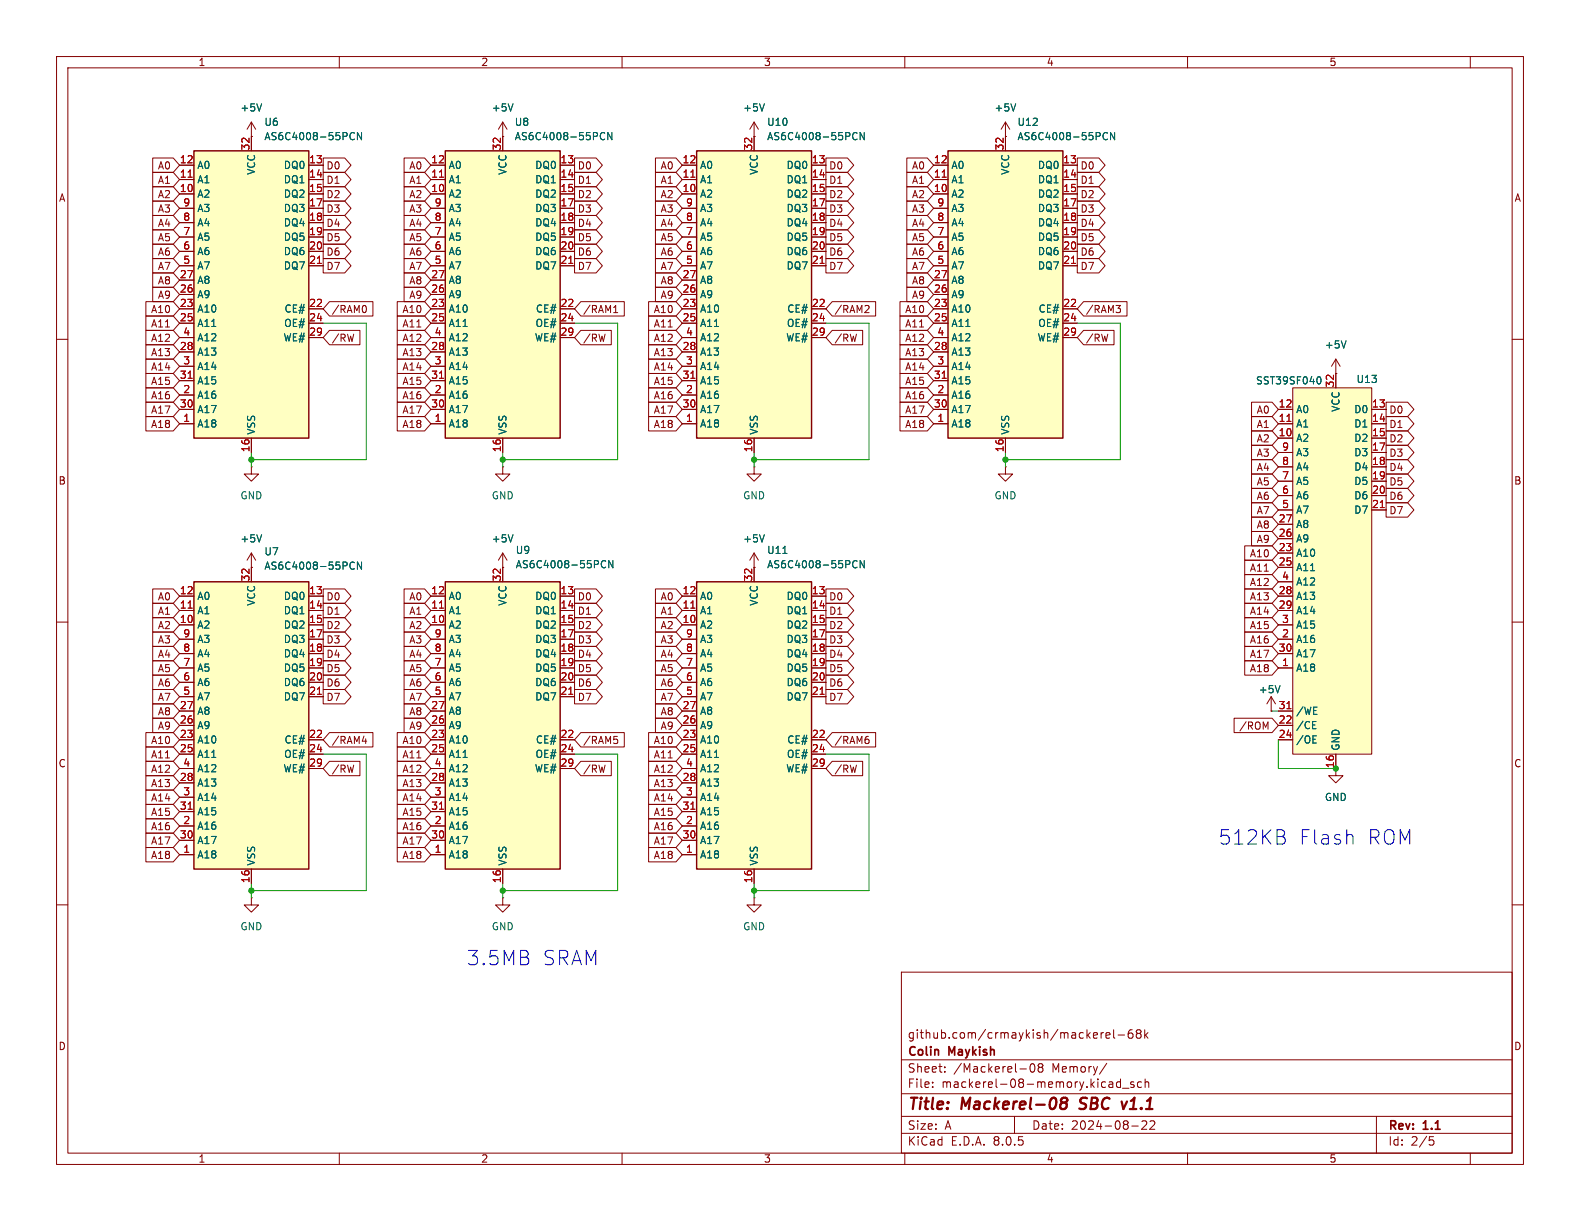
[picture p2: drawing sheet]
<svg xmlns="http://www.w3.org/2000/svg" width="279mm" height="216mm" viewBox="0 0 279 216" stroke-linecap="round" stroke-linejoin="round" font-family="sans-serif">
<defs><g id="words">
<g font-size="3.5" fill="#0000c2">
<text x="215.5" y="149.6">512KB</text>
<text x="229.7" y="149.6">Flash</text>
<text x="241.7" y="149.6">ROM</text>
<text x="82.5" y="170.9">3.5MB</text>
<text x="95.9" y="170.9">SRAM</text>
</g>
<g font-size="2.8" fill="#840000">
<text x="160.4" y="196.8">Title:</text>
<text x="170.1" y="196.8">Mackerel-08</text>
<text x="191.8" y="196.8">SBC</text>
<text x="200" y="196.8">v1.1</text>
</g>
<g font-size="2.1" fill="#840000">
<text x="160.4" y="183.9">github.com/crmaykish/mackerel-68k</text>
<text x="160.4" y="189.9">Sheet:</text>
<text x="160.4" y="187.1">Colin</text>
<text x="167.9" y="187.1">Maykish</text>
<text x="168.6" y="189.9">/Mackerel-08</text>
<text x="186.1" y="189.9">Memory/</text>
<text x="160.4" y="192.6">File:</text>
<text x="166.5" y="192.6">mackerel-08-memory.kicad_sch</text>
<text x="160.4" y="202.8">KiCad</text>
<text x="160.4" y="200">Size:</text>
<text x="167.1" y="200">A</text>
<text x="168.1" y="202.8">E.D.A.</text>
<text x="175.7" y="202.8">8.0.5</text>
<text x="182.4" y="200">Date:</text>
<text x="189.4" y="200">2024-08-22</text>
<text x="245.4" y="200.2">Rev:</text>
<text x="245.4" y="202.8">Id:</text>
<text x="249.5" y="202.8">2/5</text>
<text x="251.8" y="200.2">1.1</text>
</g>
<g font-size="1.8" fill="#840000">
<text x="35" y="11.9">1</text>
<text x="85" y="11.9">2</text>
<text x="135" y="11.9">3</text>
<text x="185" y="11.9">4</text>
<text x="235" y="11.9">5</text>
<text x="10.3" y="35.9">A</text>
<text x="27.8" y="30.2">A0</text>
<text x="27.8" y="35.2">A2</text>
<text x="27.8" y="32.7">A1</text>
<text x="57.6" y="32.7">D1</text>
<text x="57.6" y="30.2">D0</text>
<text x="57.6" y="35.2">D2</text>
<text x="72.3" y="32.7">A1</text>
<text x="72.3" y="35.2">A2</text>
<text x="72.3" y="30.2">A0</text>
<text x="102.1" y="35.2">D2</text>
<text x="102.1" y="32.7">D1</text>
<text x="102.1" y="30.2">D0</text>
<text x="116.7" y="30.2">A0</text>
<text x="116.7" y="35.2">A2</text>
<text x="116.7" y="32.7">A1</text>
<text x="146.5" y="35.2">D2</text>
<text x="146.5" y="32.7">D1</text>
<text x="146.5" y="30.2">D0</text>
<text x="161.2" y="32.7">A1</text>
<text x="161.2" y="35.2">A2</text>
<text x="161.2" y="30.2">A0</text>
<text x="191" y="32.7">D1</text>
<text x="191" y="30.2">D0</text>
<text x="191" y="35.2">D2</text>
<text x="267.7" y="35.9">A</text>
<text x="27.8" y="37.8">A3</text>
<text x="27.8" y="40.3">A4</text>
<text x="57.6" y="40.3">D4</text>
<text x="57.6" y="37.8">D3</text>
<text x="72.3" y="37.8">A3</text>
<text x="72.3" y="40.3">A4</text>
<text x="102.1" y="37.8">D3</text>
<text x="102.1" y="40.3">D4</text>
<text x="116.7" y="40.3">A4</text>
<text x="116.7" y="37.8">A3</text>
<text x="146.5" y="40.3">D4</text>
<text x="146.5" y="37.8">D3</text>
<text x="161.2" y="37.8">A3</text>
<text x="161.2" y="40.3">A4</text>
<text x="191" y="37.8">D3</text>
<text x="191" y="40.3">D4</text>
<text x="27.8" y="42.9">A5</text>
<text x="27.8" y="47.9">A7</text>
<text x="27.8" y="45.4">A6</text>
<text x="57.6" y="47.9">D7</text>
<text x="57.6" y="45.4">D6</text>
<text x="57.6" y="42.9">D5</text>
<text x="72.3" y="45.4">A6</text>
<text x="72.3" y="47.9">A7</text>
<text x="72.3" y="42.9">A5</text>
<text x="102.1" y="47.9">D7</text>
<text x="102.1" y="42.9">D5</text>
<text x="102.1" y="45.4">D6</text>
<text x="116.7" y="42.9">A5</text>
<text x="116.7" y="47.9">A7</text>
<text x="116.7" y="45.4">A6</text>
<text x="146.5" y="42.9">D5</text>
<text x="146.5" y="47.9">D7</text>
<text x="146.5" y="45.4">D6</text>
<text x="161.2" y="42.9">A5</text>
<text x="161.2" y="47.9">A7</text>
<text x="161.2" y="45.4">A6</text>
<text x="191" y="42.9">D5</text>
<text x="191" y="47.9">D7</text>
<text x="191" y="45.4">D6</text>
<text x="27.8" y="53">A9</text>
<text x="27.8" y="50.5">A8</text>
<text x="72.3" y="50.5">A8</text>
<text x="72.3" y="53">A9</text>
<text x="116.7" y="50.5">A8</text>
<text x="116.7" y="53">A9</text>
<text x="161.2" y="53">A9</text>
<text x="161.2" y="50.5">A8</text>
<text x="26.6" y="55.6">A10</text>
<text x="26.6" y="58.1">A11</text>
<text x="58.6" y="55.6">/RAM0</text>
<text x="71.1" y="58.1">A11</text>
<text x="71.1" y="55.6">A10</text>
<text x="103" y="55.6">/RAM1</text>
<text x="115.5" y="55.6">A10</text>
<text x="115.5" y="58.1">A11</text>
<text x="147.5" y="55.6">/RAM2</text>
<text x="160" y="58.1">A11</text>
<text x="160" y="55.6">A10</text>
<text x="191.9" y="55.6">/RAM3</text>
<text x="26.6" y="63.2">A13</text>
<text x="26.6" y="60.6">A12</text>
<text x="26.6" y="65.7">A14</text>
<text x="58.6" y="60.6">/RW</text>
<text x="71.1" y="63.2">A13</text>
<text x="71.1" y="60.6">A12</text>
<text x="71.1" y="65.7">A14</text>
<text x="103" y="60.6">/RW</text>
<text x="115.5" y="63.2">A13</text>
<text x="115.5" y="60.6">A12</text>
<text x="115.5" y="65.7">A14</text>
<text x="147.5" y="60.6">/RW</text>
<text x="160" y="63.2">A13</text>
<text x="160" y="65.7">A14</text>
<text x="160" y="60.6">A12</text>
<text x="191.9" y="60.6">/RW</text>
<text x="26.6" y="70.8">A16</text>
<text x="26.6" y="68.3">A15</text>
<text x="71.1" y="70.8">A16</text>
<text x="71.1" y="68.3">A15</text>
<text x="115.5" y="70.8">A16</text>
<text x="115.5" y="68.3">A15</text>
<text x="160" y="68.3">A15</text>
<text x="160" y="70.8">A16</text>
<text x="26.6" y="75.9">A18</text>
<text x="26.6" y="73.3">A17</text>
<text x="71.1" y="75.9">A18</text>
<text x="71.1" y="73.3">A17</text>
<text x="115.5" y="75.9">A18</text>
<text x="115.5" y="73.3">A17</text>
<text x="160" y="75.9">A18</text>
<text x="160" y="73.3">A17</text>
<text x="222.1" y="73.3">A0</text>
<text x="222.1" y="75.9">A1</text>
<text x="245.6" y="73.3">D0</text>
<text x="245.6" y="75.9">D1</text>
<text x="222.1" y="83.5">A4</text>
<text x="222.1" y="78.4">A2</text>
<text x="222.1" y="81">A3</text>
<text x="245.6" y="78.4">D2</text>
<text x="245.6" y="81">D3</text>
<text x="245.6" y="83.5">D4</text>
<text x="10.3" y="85.9">B</text>
<text x="222.1" y="88.6">A6</text>
<text x="222.1" y="86">A5</text>
<text x="245.6" y="88.6">D6</text>
<text x="245.6" y="86">D5</text>
<text x="267.7" y="85.9">B</text>
<text x="222.1" y="93.7">A8</text>
<text x="222.1" y="91.1">A7</text>
<text x="245.6" y="91.1">D7</text>
<text x="220.9" y="101.3">A11</text>
<text x="220.9" y="98.7">A10</text>
<text x="222.1" y="96.2">A9</text>
<text x="27.8" y="106.4">A0</text>
<text x="57.6" y="106.4">D0</text>
<text x="72.3" y="106.4">A0</text>
<text x="102.1" y="106.4">D0</text>
<text x="116.7" y="106.4">A0</text>
<text x="146.5" y="106.4">D0</text>
<text x="220.9" y="106.4">A13</text>
<text x="220.9" y="103.8">A12</text>
<text x="27.8" y="108.9">A1</text>
<text x="27.8" y="114">A3</text>
<text x="27.8" y="111.4">A2</text>
<text x="57.6" y="114">D3</text>
<text x="57.6" y="111.4">D2</text>
<text x="57.6" y="108.9">D1</text>
<text x="72.3" y="114">A3</text>
<text x="72.3" y="108.9">A1</text>
<text x="72.3" y="111.4">A2</text>
<text x="102.1" y="111.4">D2</text>
<text x="102.1" y="108.9">D1</text>
<text x="102.1" y="114">D3</text>
<text x="116.7" y="108.9">A1</text>
<text x="116.7" y="111.4">A2</text>
<text x="116.7" y="114">A3</text>
<text x="146.5" y="108.9">D1</text>
<text x="146.5" y="111.4">D2</text>
<text x="146.5" y="114">D3</text>
<text x="220.9" y="111.4">A15</text>
<text x="220.9" y="108.9">A14</text>
<text x="220.9" y="114">A16</text>
<text x="27.8" y="119.1">A5</text>
<text x="27.8" y="116.5">A4</text>
<text x="57.6" y="119.1">D5</text>
<text x="57.6" y="116.5">D4</text>
<text x="72.3" y="119.1">A5</text>
<text x="72.3" y="116.5">A4</text>
<text x="102.1" y="119.1">D5</text>
<text x="102.1" y="116.5">D4</text>
<text x="116.7" y="116.5">A4</text>
<text x="116.7" y="119.1">A5</text>
<text x="146.5" y="119.1">D5</text>
<text x="146.5" y="116.5">D4</text>
<text x="220.9" y="116.5">A17</text>
<text x="220.9" y="119.1">A18</text>
<text x="27.8" y="124.1">A7</text>
<text x="27.8" y="121.6">A6</text>
<text x="57.6" y="121.6">D6</text>
<text x="57.6" y="124.1">D7</text>
<text x="72.3" y="124.1">A7</text>
<text x="72.3" y="121.6">A6</text>
<text x="102.1" y="121.6">D6</text>
<text x="102.1" y="124.1">D7</text>
<text x="116.7" y="124.1">A7</text>
<text x="116.7" y="121.6">A6</text>
<text x="146.5" y="121.6">D6</text>
<text x="146.5" y="124.1">D7</text>
<text x="26.6" y="131.8">A10</text>
<text x="27.8" y="129.2">A9</text>
<text x="27.8" y="126.7">A8</text>
<text x="58.6" y="131.8">/RAM4</text>
<text x="71.1" y="131.8">A10</text>
<text x="72.3" y="126.7">A8</text>
<text x="72.3" y="129.2">A9</text>
<text x="103" y="131.8">/RAM5</text>
<text x="115.5" y="131.8">A10</text>
<text x="116.7" y="129.2">A9</text>
<text x="116.7" y="126.7">A8</text>
<text x="147.5" y="131.8">/RAM6</text>
<text x="219" y="129.2">/ROM</text>
<text x="10.3" y="135.9">C</text>
<text x="26.6" y="136.8">A12</text>
<text x="26.6" y="134.3">A11</text>
<text x="58.6" y="136.8">/RW</text>
<text x="71.1" y="136.8">A12</text>
<text x="71.1" y="134.3">A11</text>
<text x="103" y="136.8">/RW</text>
<text x="115.5" y="136.8">A12</text>
<text x="115.5" y="134.3">A11</text>
<text x="147.5" y="136.8">/RW</text>
<text x="267.7" y="135.9">C</text>
<text x="26.6" y="141.9">A14</text>
<text x="26.6" y="139.4">A13</text>
<text x="71.1" y="141.9">A14</text>
<text x="71.1" y="139.4">A13</text>
<text x="115.5" y="139.4">A13</text>
<text x="115.5" y="141.9">A14</text>
<text x="26.6" y="144.5">A15</text>
<text x="26.6" y="147">A16</text>
<text x="26.6" y="149.5">A17</text>
<text x="71.1" y="144.5">A15</text>
<text x="71.1" y="147">A16</text>
<text x="71.1" y="149.5">A17</text>
<text x="115.5" y="147">A16</text>
<text x="115.5" y="149.5">A17</text>
<text x="115.5" y="144.5">A15</text>
<text x="26.6" y="152.1">A18</text>
<text x="71.1" y="152.1">A18</text>
<text x="115.5" y="152.1">A18</text>
<text x="10.3" y="185.9">D</text>
<text x="267.7" y="185.9">D</text>
<text x="35" y="205.8">1</text>
<text x="85" y="205.8">2</text>
<text x="135" y="205.8">3</text>
<text x="185" y="205.8">4</text>
<text x="235" y="205.8">5</text>
</g>
<g font-size="1.8" fill="#006464">
<text x="42.4" y="19.9">+5V</text>
<text x="46.7" y="22.5">U6</text>
<text x="86.9" y="19.9">+5V</text>
<text x="90.9" y="22.5">U8</text>
<text x="131.3" y="19.9">+5V</text>
<text x="135.6" y="22.5">U10</text>
<text x="175.8" y="19.9">+5V</text>
<text x="179.8" y="22.5">U12</text>
<text x="46.7" y="25">AS6C4008-55PCN</text>
<text x="90.9" y="25">AS6C4008-55PCN</text>
<text x="135.6" y="25">AS6C4008-55PCN</text>
<text x="179.8" y="25">AS6C4008-55PCN</text>
<text x="34.8" y="35.2">A2</text>
<text x="34.8" y="32.6">A1</text>
<text x="34.8" y="30.1">A0</text>
<text x="45.3" y="31" transform="rotate(-90 45.3 31)">VCC</text>
<text x="50.1" y="30.1">DQ0</text>
<text x="50.1" y="32.6">DQ1</text>
<text x="50.1" y="35.2">DQ2</text>
<text x="79.2" y="35.2">A2</text>
<text x="79.2" y="32.6">A1</text>
<text x="79.2" y="30.1">A0</text>
<text x="89.8" y="31" transform="rotate(-90 89.8 31)">VCC</text>
<text x="94.5" y="30.1">DQ0</text>
<text x="94.5" y="32.6">DQ1</text>
<text x="94.5" y="35.2">DQ2</text>
<text x="123.7" y="35.2">A2</text>
<text x="123.7" y="32.6">A1</text>
<text x="123.7" y="30.1">A0</text>
<text x="134.2" y="31" transform="rotate(-90 134.2 31)">VCC</text>
<text x="139" y="30.1">DQ0</text>
<text x="139" y="32.6">DQ1</text>
<text x="139" y="35.2">DQ2</text>
<text x="168.1" y="35.2">A2</text>
<text x="168.1" y="32.6">A1</text>
<text x="168.1" y="30.1">A0</text>
<text x="178.7" y="31" transform="rotate(-90 178.7 31)">VCC</text>
<text x="183.4" y="30.1">DQ0</text>
<text x="183.4" y="32.6">DQ1</text>
<text x="183.4" y="35.2">DQ2</text>
<text x="34.8" y="40.2">A4</text>
<text x="34.8" y="37.7">A3</text>
<text x="50.1" y="37.7">DQ3</text>
<text x="50.1" y="40.2">DQ4</text>
<text x="79.2" y="40.2">A4</text>
<text x="79.2" y="37.7">A3</text>
<text x="94.5" y="37.7">DQ3</text>
<text x="94.5" y="40.2">DQ4</text>
<text x="123.7" y="40.2">A4</text>
<text x="123.7" y="37.7">A3</text>
<text x="139" y="37.7">DQ3</text>
<text x="139" y="40.2">DQ4</text>
<text x="168.1" y="40.2">A4</text>
<text x="168.1" y="37.7">A3</text>
<text x="183.4" y="37.7">DQ3</text>
<text x="183.4" y="40.2">DQ4</text>
<text x="34.8" y="47.9">A7</text>
<text x="34.8" y="45.3">A6</text>
<text x="34.8" y="42.8">A5</text>
<text x="50.1" y="42.8">DQ5</text>
<text x="50.1" y="45.3">DQ6</text>
<text x="50.1" y="47.9">DQ7</text>
<text x="79.2" y="47.9">A7</text>
<text x="79.2" y="45.3">A6</text>
<text x="79.2" y="42.8">A5</text>
<text x="94.5" y="42.8">DQ5</text>
<text x="94.5" y="45.3">DQ6</text>
<text x="94.5" y="47.9">DQ7</text>
<text x="123.7" y="47.9">A7</text>
<text x="123.7" y="45.3">A6</text>
<text x="123.7" y="42.8">A5</text>
<text x="139" y="42.8">DQ5</text>
<text x="139" y="45.3">DQ6</text>
<text x="139" y="47.9">DQ7</text>
<text x="168.1" y="47.9">A7</text>
<text x="168.1" y="45.3">A6</text>
<text x="168.1" y="42.8">A5</text>
<text x="183.4" y="42.8">DQ5</text>
<text x="183.4" y="45.3">DQ6</text>
<text x="183.4" y="47.9">DQ7</text>
<text x="34.8" y="52.9">A9</text>
<text x="34.8" y="50.4">A8</text>
<text x="79.2" y="52.9">A9</text>
<text x="79.2" y="50.4">A8</text>
<text x="123.7" y="52.9">A9</text>
<text x="123.7" y="50.4">A8</text>
<text x="168.1" y="52.9">A9</text>
<text x="168.1" y="50.4">A8</text>
<text x="34.8" y="55.5">A10</text>
<text x="34.8" y="58">A11</text>
<text x="50.1" y="58">OE#</text>
<text x="50.2" y="55.5">CE#</text>
<text x="79.2" y="55.5">A10</text>
<text x="79.2" y="58">A11</text>
<text x="94.6" y="58">OE#</text>
<text x="94.7" y="55.5">CE#</text>
<text x="123.7" y="55.5">A10</text>
<text x="123.7" y="58">A11</text>
<text x="139" y="58">OE#</text>
<text x="139.1" y="55.5">CE#</text>
<text x="168.1" y="55.5">A10</text>
<text x="168.1" y="58">A11</text>
<text x="183.5" y="58">OE#</text>
<text x="183.6" y="55.5">CE#</text>
<text x="34.8" y="63.1">A13</text>
<text x="34.8" y="65.6">A14</text>
<text x="34.8" y="60.6">A12</text>
<text x="50" y="60.6">WE#</text>
<text x="79.2" y="63.1">A13</text>
<text x="79.2" y="65.6">A14</text>
<text x="79.2" y="60.6">A12</text>
<text x="94.5" y="60.6">WE#</text>
<text x="123.7" y="63.1">A13</text>
<text x="123.7" y="65.6">A14</text>
<text x="123.7" y="60.6">A12</text>
<text x="138.9" y="60.6">WE#</text>
<text x="168.1" y="63.1">A13</text>
<text x="168.1" y="65.6">A14</text>
<text x="168.1" y="60.6">A12</text>
<text x="183.4" y="60.6">WE#</text>
<text x="234.2" y="61.8">+5V</text>
<text x="34.8" y="70.7">A16</text>
<text x="34.8" y="68.2">A15</text>
<text x="79.2" y="70.7">A16</text>
<text x="79.2" y="68.2">A15</text>
<text x="123.7" y="70.7">A16</text>
<text x="123.7" y="68.2">A15</text>
<text x="168.1" y="70.7">A16</text>
<text x="168.1" y="68.2">A15</text>
<text x="222" y="68.2">SST39SF040</text>
<text x="239.8" y="67.9">U13</text>
<text x="34.8" y="75.8">A18</text>
<text x="34.8" y="73.3">A17</text>
<text x="45.3" y="77" transform="rotate(-90 45.3 77)">VSS</text>
<text x="79.2" y="75.8">A18</text>
<text x="79.2" y="73.3">A17</text>
<text x="89.8" y="77" transform="rotate(-90 89.8 77)">VSS</text>
<text x="123.7" y="75.8">A18</text>
<text x="123.7" y="73.3">A17</text>
<text x="134.2" y="77" transform="rotate(-90 134.2 77)">VSS</text>
<text x="168.1" y="75.8">A18</text>
<text x="168.1" y="73.3">A17</text>
<text x="178.7" y="77" transform="rotate(-90 178.7 77)">VSS</text>
<text x="229.1" y="75.8">A1</text>
<text x="229.1" y="73.3">A0</text>
<text x="237.1" y="72.9" transform="rotate(-90 237.1 72.9)">VCC</text>
<text x="239.4" y="73.3">D0</text>
<text x="239.4" y="75.8">D1</text>
<text x="229.1" y="78.3">A2</text>
<text x="229.1" y="83.4">A4</text>
<text x="229.1" y="80.9">A3</text>
<text x="239.4" y="78.3">D2</text>
<text x="239.4" y="80.9">D3</text>
<text x="239.4" y="83.4">D4</text>
<text x="42.4" y="88.5">GND</text>
<text x="86.9" y="88.5">GND</text>
<text x="131.3" y="88.5">GND</text>
<text x="175.8" y="88.5">GND</text>
<text x="229.1" y="88.5">A6</text>
<text x="229.1" y="86">A5</text>
<text x="239.4" y="86">D5</text>
<text x="239.4" y="88.5">D6</text>
<text x="229.1" y="93.6">A8</text>
<text x="229.1" y="91">A7</text>
<text x="239.4" y="91">D7</text>
<text x="42.4" y="96.1">+5V</text>
<text x="46.7" y="98.4">U7</text>
<text x="46.7" y="100.9">AS6C4008-55PCN</text>
<text x="86.9" y="96.1">+5V</text>
<text x="91.1" y="98.1">U9</text>
<text x="91.1" y="100.7">AS6C4008-55PCN</text>
<text x="131.3" y="96.1">+5V</text>
<text x="135.6" y="98.1">U11</text>
<text x="135.6" y="100.7">AS6C4008-55PCN</text>
<text x="229.1" y="98.7">A10</text>
<text x="229.1" y="101.2">A11</text>
<text x="229.1" y="96.1">A9</text>
<text x="34.8" y="106.3">A0</text>
<text x="45.3" y="107.2" transform="rotate(-90 45.3 107.2)">VCC</text>
<text x="50.1" y="106.3">DQ0</text>
<text x="79.2" y="106.3">A0</text>
<text x="89.8" y="107.2" transform="rotate(-90 89.8 107.2)">VCC</text>
<text x="94.5" y="106.3">DQ0</text>
<text x="123.7" y="106.3">A0</text>
<text x="134.2" y="107.2" transform="rotate(-90 134.2 107.2)">VCC</text>
<text x="139" y="106.3">DQ0</text>
<text x="229.1" y="106.3">A13</text>
<text x="229.1" y="103.7">A12</text>
<text x="34.8" y="111.4">A2</text>
<text x="34.8" y="108.8">A1</text>
<text x="34.8" y="113.9">A3</text>
<text x="50.1" y="108.8">DQ1</text>
<text x="50.1" y="111.4">DQ2</text>
<text x="50.1" y="113.9">DQ3</text>
<text x="79.2" y="111.4">A2</text>
<text x="79.2" y="108.8">A1</text>
<text x="79.2" y="113.9">A3</text>
<text x="94.5" y="108.8">DQ1</text>
<text x="94.5" y="111.4">DQ2</text>
<text x="94.5" y="113.9">DQ3</text>
<text x="123.7" y="111.4">A2</text>
<text x="123.7" y="108.8">A1</text>
<text x="123.7" y="113.9">A3</text>
<text x="139" y="108.8">DQ1</text>
<text x="139" y="111.4">DQ2</text>
<text x="139" y="113.9">DQ3</text>
<text x="229.1" y="113.9">A16</text>
<text x="229.1" y="108.8">A14</text>
<text x="229.1" y="111.4">A15</text>
<text x="34.8" y="119">A5</text>
<text x="34.8" y="116.4">A4</text>
<text x="50.1" y="116.4">DQ4</text>
<text x="50.1" y="119">DQ5</text>
<text x="79.2" y="119">A5</text>
<text x="79.2" y="116.4">A4</text>
<text x="94.5" y="116.4">DQ4</text>
<text x="94.5" y="119">DQ5</text>
<text x="123.7" y="119">A5</text>
<text x="123.7" y="116.4">A4</text>
<text x="139" y="116.4">DQ4</text>
<text x="139" y="119">DQ5</text>
<text x="229.1" y="119">A18</text>
<text x="229.1" y="116.4">A17</text>
<text x="34.8" y="124.1">A7</text>
<text x="34.8" y="121.5">A6</text>
<text x="50.1" y="121.5">DQ6</text>
<text x="50.1" y="124.1">DQ7</text>
<text x="79.2" y="124.1">A7</text>
<text x="79.2" y="121.5">A6</text>
<text x="94.5" y="121.5">DQ6</text>
<text x="94.5" y="124.1">DQ7</text>
<text x="123.7" y="124.1">A7</text>
<text x="123.7" y="121.5">A6</text>
<text x="139" y="121.5">DQ6</text>
<text x="139" y="124.1">DQ7</text>
<text x="222.5" y="122.8">+5V</text>
<text x="34.8" y="131.7">A10</text>
<text x="34.8" y="129.1">A9</text>
<text x="34.8" y="126.6">A8</text>
<text x="50.2" y="131.7">CE#</text>
<text x="79.2" y="131.7">A10</text>
<text x="79.2" y="129.1">A9</text>
<text x="79.2" y="126.6">A8</text>
<text x="94.7" y="131.7">CE#</text>
<text x="123.7" y="131.7">A10</text>
<text x="123.7" y="129.1">A9</text>
<text x="123.7" y="126.6">A8</text>
<text x="139.1" y="131.7">CE#</text>
<text x="229.1" y="129.1">/CE</text>
<text x="229.1" y="131.7">/OE</text>
<text x="229.1" y="126.6">/WE</text>
<text x="34.8" y="134.2">A11</text>
<text x="34.8" y="136.8">A12</text>
<text x="50" y="136.8">WE#</text>
<text x="50.1" y="134.2">OE#</text>
<text x="79.2" y="134.2">A11</text>
<text x="79.2" y="136.8">A12</text>
<text x="94.5" y="136.8">WE#</text>
<text x="94.6" y="134.2">OE#</text>
<text x="123.7" y="134.2">A11</text>
<text x="123.7" y="136.8">A12</text>
<text x="138.9" y="136.8">WE#</text>
<text x="139" y="134.2">OE#</text>
<text x="237.1" y="132.8" transform="rotate(-90 237.1 132.8)">GND</text>
<text x="34.8" y="139.3">A13</text>
<text x="34.8" y="141.8">A14</text>
<text x="79.2" y="139.3">A13</text>
<text x="79.2" y="141.8">A14</text>
<text x="123.7" y="139.3">A13</text>
<text x="123.7" y="141.8">A14</text>
<text x="234.2" y="141.8">GND</text>
<text x="34.8" y="146.9">A16</text>
<text x="34.8" y="149.5">A17</text>
<text x="34.8" y="144.4">A15</text>
<text x="79.2" y="146.9">A16</text>
<text x="79.2" y="149.5">A17</text>
<text x="79.2" y="144.4">A15</text>
<text x="123.7" y="146.9">A16</text>
<text x="123.7" y="149.5">A17</text>
<text x="123.7" y="144.4">A15</text>
<text x="34.8" y="152">A18</text>
<text x="45.3" y="153.2" transform="rotate(-90 45.3 153.2)">VSS</text>
<text x="79.2" y="152">A18</text>
<text x="89.8" y="153.2" transform="rotate(-90 89.8 153.2)">VSS</text>
<text x="123.7" y="152">A18</text>
<text x="134.2" y="153.2" transform="rotate(-90 134.2 153.2)">VSS</text>
<text x="42.4" y="164.7">GND</text>
<text x="86.9" y="164.7">GND</text>
<text x="131.3" y="164.7">GND</text>
</g>
<g font-size="1.8" fill="#a90000">
<text x="31.7" y="29">12</text>
<text x="44.2" y="26.7" transform="rotate(-90 44.2 26.7)">32</text>
<text x="54.6" y="29">13</text>
<text x="76.2" y="29">12</text>
<text x="88.6" y="26.7" transform="rotate(-90 88.6 26.7)">32</text>
<text x="99" y="29">13</text>
<text x="120.6" y="29">12</text>
<text x="133.1" y="26.7" transform="rotate(-90 133.1 26.7)">32</text>
<text x="143.5" y="29">13</text>
<text x="165.1" y="29">12</text>
<text x="177.5" y="26.7" transform="rotate(-90 177.5 26.7)">32</text>
<text x="187.9" y="29">13</text>
<text x="31.7" y="34">10</text>
<text x="31.7" y="31.5">11</text>
<text x="54.6" y="31.5">14</text>
<text x="54.6" y="34">15</text>
<text x="76.2" y="34">10</text>
<text x="76.2" y="31.5">11</text>
<text x="99" y="31.5">14</text>
<text x="99" y="34">15</text>
<text x="120.6" y="34">10</text>
<text x="120.6" y="31.5">11</text>
<text x="143.5" y="31.5">14</text>
<text x="143.5" y="34">15</text>
<text x="165.1" y="34">10</text>
<text x="165.1" y="31.5">11</text>
<text x="187.9" y="31.5">14</text>
<text x="187.9" y="34">15</text>
<text x="32.3" y="41.7">7</text>
<text x="32.3" y="39.1">8</text>
<text x="32.3" y="36.6">9</text>
<text x="54.6" y="36.6">17</text>
<text x="54.6" y="39.1">18</text>
<text x="54.6" y="41.7">19</text>
<text x="76.8" y="41.7">7</text>
<text x="76.8" y="39.1">8</text>
<text x="76.8" y="36.6">9</text>
<text x="99" y="36.6">17</text>
<text x="99" y="39.1">18</text>
<text x="99" y="41.7">19</text>
<text x="121.2" y="41.7">7</text>
<text x="121.2" y="39.1">8</text>
<text x="121.2" y="36.6">9</text>
<text x="143.5" y="36.6">17</text>
<text x="143.5" y="39.1">18</text>
<text x="143.5" y="41.7">19</text>
<text x="165.7" y="41.7">7</text>
<text x="165.7" y="39.1">8</text>
<text x="165.7" y="36.6">9</text>
<text x="187.9" y="36.6">17</text>
<text x="187.9" y="39.1">18</text>
<text x="187.9" y="41.7">19</text>
<text x="32.3" y="46.7">5</text>
<text x="32.3" y="44.2">6</text>
<text x="54.6" y="44.2">20</text>
<text x="54.6" y="46.7">21</text>
<text x="76.8" y="46.7">5</text>
<text x="76.8" y="44.2">6</text>
<text x="99" y="44.2">20</text>
<text x="99" y="46.7">21</text>
<text x="121.2" y="46.7">5</text>
<text x="121.2" y="44.2">6</text>
<text x="143.5" y="44.2">20</text>
<text x="143.5" y="46.7">21</text>
<text x="165.7" y="46.7">5</text>
<text x="165.7" y="44.2">6</text>
<text x="187.9" y="44.2">20</text>
<text x="187.9" y="46.7">21</text>
<text x="31.7" y="51.8">26</text>
<text x="31.7" y="49.3">27</text>
<text x="76.2" y="51.8">26</text>
<text x="76.2" y="49.3">27</text>
<text x="120.6" y="51.8">26</text>
<text x="120.6" y="49.3">27</text>
<text x="165.1" y="51.8">26</text>
<text x="165.1" y="49.3">27</text>
<text x="31.7" y="54.4">23</text>
<text x="31.7" y="56.9">25</text>
<text x="32.3" y="59.4">4</text>
<text x="54.6" y="54.4">22</text>
<text x="54.6" y="56.9">24</text>
<text x="54.6" y="59.4">29</text>
<text x="76.2" y="54.4">23</text>
<text x="76.2" y="56.9">25</text>
<text x="76.8" y="59.4">4</text>
<text x="99" y="54.4">22</text>
<text x="99" y="56.9">24</text>
<text x="99" y="59.4">29</text>
<text x="120.6" y="54.4">23</text>
<text x="120.6" y="56.9">25</text>
<text x="121.2" y="59.4">4</text>
<text x="143.5" y="54.4">22</text>
<text x="143.5" y="56.9">24</text>
<text x="143.5" y="59.4">29</text>
<text x="165.1" y="54.4">23</text>
<text x="165.1" y="56.9">25</text>
<text x="165.7" y="59.4">4</text>
<text x="187.9" y="54.4">22</text>
<text x="187.9" y="56.9">24</text>
<text x="187.9" y="59.4">29</text>
<text x="31.7" y="62">28</text>
<text x="32.3" y="64.5">3</text>
<text x="76.2" y="62">28</text>
<text x="76.8" y="64.5">3</text>
<text x="120.6" y="62">28</text>
<text x="121.2" y="64.5">3</text>
<text x="165.1" y="62">28</text>
<text x="165.7" y="64.5">3</text>
<text x="31.7" y="67.1">31</text>
<text x="32.3" y="69.6">2</text>
<text x="76.2" y="67.1">31</text>
<text x="76.8" y="69.6">2</text>
<text x="120.6" y="67.1">31</text>
<text x="121.2" y="69.6">2</text>
<text x="165.1" y="67.1">31</text>
<text x="165.7" y="69.6">2</text>
<text x="236" y="68.6" transform="rotate(-90 236 68.6)">32</text>
<text x="31.7" y="72.1">30</text>
<text x="32.3" y="74.7">1</text>
<text x="76.2" y="72.1">30</text>
<text x="76.8" y="74.7">1</text>
<text x="120.6" y="72.1">30</text>
<text x="121.2" y="74.7">1</text>
<text x="165.1" y="72.1">30</text>
<text x="165.7" y="74.7">1</text>
<text x="226" y="77.2">10</text>
<text x="226" y="74.7">11</text>
<text x="226" y="72.1">12</text>
<text x="242.5" y="72.1">13</text>
<text x="242.5" y="74.7">14</text>
<text x="242.5" y="77.2">15</text>
<text x="44.2" y="80.1" transform="rotate(-90 44.2 80.1)">16</text>
<text x="88.6" y="80.1" transform="rotate(-90 88.6 80.1)">16</text>
<text x="133.1" y="80.1" transform="rotate(-90 133.1 80.1)">16</text>
<text x="177.5" y="80.1" transform="rotate(-90 177.5 80.1)">16</text>
<text x="226.6" y="82.3">8</text>
<text x="226.6" y="79.8">9</text>
<text x="242.5" y="79.8">17</text>
<text x="242.5" y="82.3">18</text>
<text x="226.6" y="89.9">5</text>
<text x="226.6" y="87.4">6</text>
<text x="226.6" y="84.8">7</text>
<text x="242.5" y="84.8">19</text>
<text x="242.5" y="87.4">20</text>
<text x="242.5" y="89.9">21</text>
<text x="226" y="95">26</text>
<text x="226" y="92.5">27</text>
<text x="226" y="97.5">23</text>
<text x="226" y="100.1">25</text>
<text x="31.7" y="107.7">11</text>
<text x="31.7" y="105.2">12</text>
<text x="44.2" y="102.9" transform="rotate(-90 44.2 102.9)">32</text>
<text x="54.6" y="105.2">13</text>
<text x="54.6" y="107.7">14</text>
<text x="76.2" y="107.7">11</text>
<text x="76.2" y="105.2">12</text>
<text x="88.6" y="102.9" transform="rotate(-90 88.6 102.9)">32</text>
<text x="99" y="105.2">13</text>
<text x="99" y="107.7">14</text>
<text x="120.6" y="107.7">11</text>
<text x="120.6" y="105.2">12</text>
<text x="133.1" y="102.9" transform="rotate(-90 133.1 102.9)">32</text>
<text x="143.5" y="105.2">13</text>
<text x="143.5" y="107.7">14</text>
<text x="226" y="105.2">28</text>
<text x="226" y="107.7">29</text>
<text x="226.6" y="102.6">4</text>
<text x="31.7" y="110.2">10</text>
<text x="32.3" y="112.8">9</text>
<text x="54.6" y="110.2">15</text>
<text x="54.6" y="112.8">17</text>
<text x="76.2" y="110.2">10</text>
<text x="76.8" y="112.8">9</text>
<text x="99" y="110.2">15</text>
<text x="99" y="112.8">17</text>
<text x="120.6" y="110.2">10</text>
<text x="121.2" y="112.8">9</text>
<text x="143.5" y="110.2">15</text>
<text x="143.5" y="112.8">17</text>
<text x="226.6" y="112.8">2</text>
<text x="226.6" y="110.2">3</text>
<text x="32.3" y="117.9">7</text>
<text x="32.3" y="115.3">8</text>
<text x="54.6" y="115.3">18</text>
<text x="54.6" y="117.9">19</text>
<text x="76.8" y="117.9">7</text>
<text x="76.8" y="115.3">8</text>
<text x="99" y="115.3">18</text>
<text x="99" y="117.9">19</text>
<text x="121.2" y="117.9">7</text>
<text x="121.2" y="115.3">8</text>
<text x="143.5" y="115.3">18</text>
<text x="143.5" y="117.9">19</text>
<text x="226" y="115.3">30</text>
<text x="226.6" y="117.9">1</text>
<text x="31.7" y="125.5">27</text>
<text x="32.3" y="122.9">5</text>
<text x="32.3" y="120.4">6</text>
<text x="54.6" y="120.4">20</text>
<text x="54.6" y="122.9">21</text>
<text x="76.2" y="125.5">27</text>
<text x="76.8" y="122.9">5</text>
<text x="76.8" y="120.4">6</text>
<text x="99" y="120.4">20</text>
<text x="99" y="122.9">21</text>
<text x="120.6" y="125.5">27</text>
<text x="121.2" y="122.9">5</text>
<text x="121.2" y="120.4">6</text>
<text x="143.5" y="120.4">20</text>
<text x="143.5" y="122.9">21</text>
<text x="226" y="125.5">31</text>
<text x="31.7" y="130.6">23</text>
<text x="31.7" y="128">26</text>
<text x="54.6" y="130.6">22</text>
<text x="76.2" y="130.6">23</text>
<text x="76.2" y="128">26</text>
<text x="99" y="130.6">22</text>
<text x="120.6" y="130.6">23</text>
<text x="120.6" y="128">26</text>
<text x="143.5" y="130.6">22</text>
<text x="226" y="128">22</text>
<text x="226" y="130.6">24</text>
<text x="31.7" y="133.1">25</text>
<text x="32.3" y="135.6">4</text>
<text x="54.6" y="133.1">24</text>
<text x="54.6" y="135.6">29</text>
<text x="76.2" y="133.1">25</text>
<text x="76.8" y="135.6">4</text>
<text x="99" y="133.1">24</text>
<text x="99" y="135.6">29</text>
<text x="120.6" y="133.1">25</text>
<text x="121.2" y="135.6">4</text>
<text x="143.5" y="133.1">24</text>
<text x="143.5" y="135.6">29</text>
<text x="236" y="135.9" transform="rotate(-90 236 135.9)">16</text>
<text x="31.7" y="138.2">28</text>
<text x="31.7" y="143.3">31</text>
<text x="32.3" y="140.7">3</text>
<text x="76.2" y="138.2">28</text>
<text x="76.2" y="143.3">31</text>
<text x="76.8" y="140.7">3</text>
<text x="120.6" y="138.2">28</text>
<text x="120.6" y="143.3">31</text>
<text x="121.2" y="140.7">3</text>
<text x="31.7" y="148.3">30</text>
<text x="32.3" y="145.8">2</text>
<text x="76.2" y="148.3">30</text>
<text x="76.8" y="145.8">2</text>
<text x="120.6" y="148.3">30</text>
<text x="121.2" y="145.8">2</text>
<text x="32.3" y="150.9">1</text>
<text x="76.8" y="150.9">1</text>
<text x="121.2" y="150.9">1</text>
<text x="44.2" y="156.3" transform="rotate(-90 44.2 156.3)">16</text>
<text x="88.6" y="156.3" transform="rotate(-90 88.6 156.3)">16</text>
<text x="133.1" y="156.3" transform="rotate(-90 133.1 156.3)">16</text>
</g>
</g></defs>
<g fill="none" stroke="#840000" stroke-width=".18">
<path d="M10 10h259.4v195.9h-259.4zM12 12h255.4v191.9h-255.4zM60 10v2M110 10v2M160 10v2M210 10v2M260 10v2M10 60h2M267.4 60h2M10 110h2M267.4 110h2M10 160h2"/>
<path d="M267.4 160h2M159.4 171.9h108v32h-108zM159.4 197.4h108M159.4 193.4h108M159.4 187.4h108M164.9 192.1v.2M164.9 191.4v.1M167.1 189.4v.2M167.1 188.7v.1M179.4 197.4v3M180.4 189h1.1M182.3 188.2l.2-.1a.81 .81 0 0 1 .6 .6 .81 .81 0 0 1-.3 .8l-.2 .1a.81 .81 0 0 1-.3-1.4z"/>
<path d="M183.9 188.7l-.3-.3 .3-.3 .4 .1 .1 .2-.3 .3M183.9 188.7l-.3 .3v.3l.3 .3 .4-.1 .1-.2v-.4l-.3-.2M183.9 188.7h.2M194.7 182.6v1M195.1 182.6l-.2 .1-.2 .2M195.6 183.1l.7-.2-.1-.2-.4-.1-.2 .2v.7h.6M195.7 188l-1.3 1.9M196.6 191.3l.2 .2v.8M196.8 192.2l-.2 .1M196.8 191.6l-.2 .1M196.9 182.1v1.3l.2 .2M197.7 183h1.2"/>
<path d="M198.1 190.8v1.5M198.1 191.4l-.4-.1-.3 .3v.4l.2 .2h.5M198.5 192.4h1.1M200.1 199.1h1.2M200.2 182.1a.59 .59 0 0 0-.7 .6v.6l.1 .2 .5 .1 .2-.2 .1-.5-.2-.2h-.4l-.3 .2M200.5 191.4l-.4-.1-.2 .2 .1 .2 .5 .2v.3h-.6M201.2 182.7l-.3 .3 .1 .4 .2 .2 .4-.1 .2-.2-.1-.4-.2-.2M201.2 182.7l-.3-.3 .3-.3 .4 .1 .2 .2-.3 .3M201.2 182.7h.3M201.9 191.4l-.5-.1-.3 .3v.4l.2 .2h.6M201.9 198.3l.6-.1 .2 .1 .1 .3-.9 1.1h.9M202.4 182.1v1.5"/>
<path d="M202.5 191.4l.2-.1 .4 .1v.9M202.5 190.8v1.5M202.6 183l.4 .6M203 182.6l-.6 .6M203.4 198.3l.5-.1 .2 .1 .1 .3-.9 1.1h.9M243.4 197.4v6.5M60 203.9v2M110 203.9v2M159.4 200.4h108M160 203.9v2M210 203.9v2M252.8 201h.7"/>
<path d="M252.9 201.6h.4l.3 .2-.2 .6-.5 .1M260 203.9v2"/>
</g>
<path d="M187.9 195l-.2-.2a.44 .44 0 0 1 .3-.7h.4l.3 .2a.44 .44 0 0 1-.4 .7M187.9 195a.65 .65 0 0 0-.3 1 .65 .65 0 0 0 .9-.1 .65 .65 0 0 0 0-.8l-.2-.1M187.9 195h.4M190.9 196l.2 .1M191.2 194.3l-.2 .4 .1 .2M199.3 194.8l-.6 1.3" fill="none" stroke="#840000" stroke-width=".4"/>
<path d="M167.6 26.7h20.4v50.8h-20.4z" fill="#ffffc2"/>
<path d="M167.6 26.7h20.4v50.8h-20.4z" fill="none" stroke="#840000" stroke-width=".25"/>
<g fill="none" stroke="#840000" stroke-width=".18">
<path d="M44.4 24.1h.1M44.4 21.6l-.7 1.3M44.4 21.6v2.5M44.4 21.6l.8 1.3M165.1 34.3h2.5M165.1 31.8h2.5M165.1 29.2h2.5M165.1 36.8h2.5M165.1 39.4h2.5M177.8 24.1v2.6M188 34.3h2.5M188 31.8h2.5"/>
<path d="M188 29.2h2.5M188 36.8h2.5M188 39.4h2.5M165.1 41.9h2.5M165.1 44.5h2.5M165.1 47h2.5M165.1 54.6h2.5M165.1 57.2h2.5M165.1 52.1h2.5M165.1 49.5h2.5M165.1 59.7h2.5M188 41.9h2.5"/>
<path d="M188 44.5h2.5M188 47h2.5M188 54.6h2.5M188 57.2h2.5M188 59.7h2.5M165.1 74.9h2.5M165.1 69.9h2.5M165.1 62.2h2.5M165.1 64.8h2.5M165.1 72.4h2.5M165.1 67.3h2.5M177.8 77.5v2.5"/>
<path d="M236.2 66h.1M236.2 63.5l-.7 1.3M236.2 63.5v2.5M236.2 63.5l.8 1.3M133.3 82.6v1.2h1.3l-1.3 1.3-1.2-1.3h1.2M133.3 82.6h.1M133.3 97.8l-.7 1.3M133.3 97.8v2.5M133.3 97.8l.8 1.3M177.8 82.6v1.2h1.3l-1.3 1.3-1.3-1.3h1.3M177.8 82.6h.1M133.3 100.3h.1"/>
<path d="M224.8 125.7h.1M224.8 123.2l-.8 1.3M224.8 123.2v2.5M224.8 123.2l.8 1.3M88.9 158.8v1.2h1.3l-1.3 1.3-1.3-1.3h1.3M88.9 158.8h.1"/>
</g>
<path d="M166.6 31.3h.7M189.5 46.6h.7M166.6 66.9h.7" fill="none" stroke="#a90000" stroke-width=".18"/>
<path d="M46.3 18.4l-.5 1.2M195.1 24.4l.4 .3 .3-.1M195.8 23.6l-.3-.2-.4 .3M197.1 23.4v1.3l-.7-1.3v1.3M238 60.3l-.4 1.2M135.2 94.6l-.5 1.2M226.4 121.2l-.5 1.3" fill="none" stroke="#006464" stroke-width=".18"/>
<path d="M228.6 68.6h14v64.8h-14z" fill="#ffffc2"/>
<g fill="none" stroke="#840000" stroke-width=".18">
<path d="M177.8 24.1h.1M177.8 21.6l-.8 1.3M177.8 21.6v2.5M177.8 21.6l.8 1.3M226.1 77.5h2.5M226.1 74.9h2.5M226.1 72.4h2.5M228.6 68.6h14v64.8h-14zM236.2 66v2.6M242.6 77.5h2.5M242.6 74.9h2.5M242.6 72.4h2.5"/>
<path d="M44.4 82.6v1.2h1.3l-1.3 1.3-1.2-1.3h1.2M44.4 82.6h.1M44.4 97.8l-.7 1.3M44.4 97.8v2.5M44.4 97.8l.8 1.3M226.1 80h2.5M226.1 82.6h2.5M226.1 85.1h2.5M226.1 87.6h2.5M226.1 90.2h2.5M226.1 97.8h2.5M226.1 95.3h2.5"/>
<path d="M226.1 92.7h2.5M242.6 80h2.5M242.6 82.6h2.5M242.6 85.1h2.5M242.6 87.6h2.5M242.6 90.2h2.5M44.4 100.3h.1M226.1 118.1h2.5M226.1 113h2.5M226.1 100.3h2.5M226.1 105.4h2.5M226.1 108h2.5"/>
<path d="M226.1 110.5h2.5M226.1 115.6h2.5M226.1 102.9h2.5M226.1 128.3h2.5M226.1 130.8h2.5M226.1 125.7h2.5M236.2 133.4v2.5"/>
</g>
<path d="M227.6 74.5h.7M244.1 89.8h.7M227.6 125.3h.7" fill="none" stroke="#a90000" stroke-width=".18"/>
<path d="M179.6 18.4l-.4 1.2M233.2 66.6a.68 .68 0 0 1 .4 .7 .68 .68 0 0 1-.4 .6M46.3 94.6l-.5 1.2M232.1 128.2h.4M232.1 128.8h.6M232.1 127.6h.6M232.2 131.4h.6M232.2 130.1h.6" fill="none" stroke="#006464" stroke-width=".18"/>
<path d="M34.3 102.9h20.3v50.8h-20.3z" fill="#ffffc2"/>
<path d="M34.3 102.9h20.3v50.8h-20.3z" fill="none" stroke="#840000" stroke-width=".25"/>
<g fill="none" stroke="#840000" stroke-width=".18">
<path d="M88.9 97.8l-.8 1.3M88.9 97.8v2.5M88.9 97.8l.8 1.3M31.7 110.5h2.6M31.7 108h2.6M31.7 105.4h2.6M31.7 113h2.6M31.7 115.6h2.6M31.7 118.1h2.6M44.4 100.3v2.6M54.6 110.5h2.5M54.6 108h2.5"/>
<path d="M54.6 105.4h2.5M54.6 113h2.5M54.6 115.6h2.5M54.6 118.1h2.5M88.9 100.3h.1M31.7 120.7h2.6M31.7 123.2h2.6M31.7 130.8h2.6M31.7 133.4h2.6M31.7 128.3h2.6M31.7 125.7h2.6M31.7 138.4h2.6"/>
<path d="M31.7 135.9h2.6M54.6 120.7h2.5M54.6 123.2h2.5M54.6 130.8h2.5M54.6 133.4h2.5M54.6 135.9h2.5M31.7 151.1h2.6M31.7 146.1h2.6M31.7 141h2.6M31.7 148.6h2.6M31.7 143.5h2.6M44.4 153.7v2.5"/>
</g>
<path d="M33.3 107.5h.7M56.1 122.8h.7M33.3 143.1h.7" fill="none" stroke="#a90000" stroke-width=".18"/>
<path d="M62.7 99.5l-.4-.1-.4 .3M63.9 99.4v1.3l-.7-1.3v1.3M90.7 94.6l-.4 1.2M61.9 100.4l.4 .3 .4-.2" fill="none" stroke="#006464" stroke-width=".18"/>
<path d="M78.7 102.9h20.4v50.8h-20.4z" fill="#ffffc2"/>
<path d="M78.7 102.9h20.4v50.8h-20.4z" fill="none" stroke="#840000" stroke-width=".25"/>
<g fill="none" stroke="#840000" stroke-width=".18">
<path d="M76.2 110.5h2.5M76.2 108h2.5M76.2 105.4h2.5M76.2 113h2.5M76.2 115.6h2.5M76.2 118.1h2.5M88.9 100.3v2.6M99.1 110.5h2.5M99.1 108h2.5M99.1 105.4h2.5M99.1 113h2.5M99.1 115.6h2.5"/>
<path d="M99.1 118.1h2.5M76.2 120.7h2.5M76.2 123.2h2.5M76.2 130.8h2.5M76.2 133.4h2.5M76.2 128.3h2.5M76.2 125.7h2.5M76.2 138.4h2.5M76.2 135.9h2.5M99.1 120.7h2.5M99.1 123.2h2.5M99.1 130.8h2.5"/>
<path d="M99.1 133.4h2.5M99.1 135.9h2.5M44.4 158.8v1.2h1.3l-1.3 1.3-1.2-1.3h1.2M44.4 158.8h.1M76.2 151.1h2.5M76.2 146.1h2.5M76.2 141h2.5M76.2 148.6h2.5M76.2 143.5h2.5M88.9 153.7v2.5M133.3 158.8v1.2h1.3l-1.3 1.3-1.2-1.3h1.2M133.3 158.8h.1"/>
</g>
<path d="M77.7 107.5h.7M100.6 122.8h.7M77.7 143.1h.7" fill="none" stroke="#a90000" stroke-width=".18"/>
<path d="M107.1 99.3l-.4-.2-.3 .3M108.4 99.1v1.3l-.7-1.3v1.3M106.4 100.1l.3 .3 .4-.1" fill="none" stroke="#006464" stroke-width=".18"/>
<path d="M123.2 26.7h20.3v50.8h-20.3z" fill="#ffffc2"/>
<path d="M123.2 26.7h20.3v50.8h-20.3z" fill="none" stroke="#840000" stroke-width=".25"/>
<g fill="none" stroke="#840000" stroke-width=".18">
<path d="M120.6 34.3h2.6M120.6 31.8h2.6M120.6 29.2h2.6M120.6 36.8h2.6M120.6 39.4h2.6M133.3 24.1h.1M133.3 21.6v5.1M133.3 21.6l-.7 1.3M133.3 21.6l.8 1.3M143.5 34.3h2.5M143.5 31.8h2.5M143.5 29.2h2.5"/>
<path d="M143.5 36.8h2.5M143.5 39.4h2.5M120.6 41.9h2.6M120.6 44.5h2.6M120.6 47h2.6M120.6 54.6h2.6M120.6 57.2h2.6M120.6 52.1h2.6M120.6 49.5h2.6M120.6 59.7h2.6M143.5 41.9h2.5M143.5 44.5h2.5"/>
<path d="M143.5 47h2.5M143.5 54.6h2.5M143.5 57.2h2.5M143.5 59.7h2.5M120.6 74.9h2.6M120.6 69.9h2.6M120.6 62.2h2.6M120.6 64.8h2.6M120.6 72.4h2.6M120.6 67.3h2.6M133.3 77.5v2.5M88.9 82.6v1.2h1.3l-1.3 1.3-1.3-1.3h1.3"/>
<path d="M88.9 82.6h.1"/>
</g>
<path d="M122.2 31.3h.7M145 46.6h.7M122.2 66.9h.7" fill="none" stroke="#a90000" stroke-width=".18"/>
<path d="M135.2 18.4l-.5 1.2M150.8 24.4l.4 .3 .4-.1M151.6 23.6l-.4-.2-.4 .3M152.8 23.4v1.3l-.7-1.3v1.3" fill="none" stroke="#006464" stroke-width=".18"/>
<path d="M78.7 26.7h20.4v50.8h-20.4z" fill="#ffffc2"/>
<path d="M78.7 26.7h20.4v50.8h-20.4z" fill="none" stroke="#840000" stroke-width=".25"/>
<g fill="none" stroke="#840000" stroke-width=".18">
<path d="M76.2 34.3h2.5M76.2 31.8h2.5M76.2 29.2h2.5M76.2 36.8h2.5M76.2 39.4h2.5M88.9 24.1h.1M88.9 21.6v5.1M88.9 21.6l-.8 1.3M88.9 21.6l.8 1.3M99.1 34.3h2.5M99.1 31.8h2.5M99.1 29.2h2.5"/>
<path d="M99.1 36.8h2.5M99.1 39.4h2.5M76.2 41.9h2.5M76.2 44.5h2.5M76.2 47h2.5M76.2 54.6h2.5M76.2 57.2h2.5M76.2 52.1h2.5M76.2 49.5h2.5M76.2 59.7h2.5M99.1 41.9h2.5M99.1 44.5h2.5"/>
<path d="M99.1 47h2.5M99.1 54.6h2.5M99.1 57.2h2.5M99.1 59.7h2.5M76.2 74.9h2.5M76.2 69.9h2.5M76.2 62.2h2.5M76.2 64.8h2.5M76.2 72.4h2.5M76.2 67.3h2.5M88.9 77.5v2.5"/>
</g>
<path d="M77.7 31.3h.7M100.6 46.6h.7M77.7 66.9h.7" fill="none" stroke="#a90000" stroke-width=".18"/>
<path d="M90.7 18.4l-.4 1.2M106.2 24.4l.4 .3 .3-.1M106.9 23.6l-.3-.2-.4 .3M108.2 23.4v1.3l-.7-1.3v1.3" fill="none" stroke="#006464" stroke-width=".18"/>
<path d="M123.2 102.9h20.3v50.8h-20.3z" fill="#ffffc2"/>
<path d="M123.2 102.9h20.3v50.8h-20.3z" fill="none" stroke="#840000" stroke-width=".25"/>
<g fill="none" stroke="#840000" stroke-width=".18">
<path d="M120.6 110.5h2.6M120.6 108h2.6M120.6 105.4h2.6M120.6 113h2.6M120.6 115.6h2.6M120.6 118.1h2.6M133.3 100.3v2.6M143.5 110.5h2.5M143.5 108h2.5M143.5 105.4h2.5M143.5 113h2.5M143.5 115.6h2.5"/>
<path d="M143.5 118.1h2.5M120.6 120.7h2.6M120.6 123.2h2.6M120.6 130.8h2.6M120.6 133.4h2.6M120.6 128.3h2.6M120.6 125.7h2.6M120.6 138.4h2.6M120.6 135.9h2.6M143.5 120.7h2.5M143.5 123.2h2.5M143.5 130.8h2.5"/>
<path d="M143.5 133.4h2.5M143.5 135.9h2.5M120.6 151.1h2.6M120.6 146.1h2.6M120.6 141h2.6M120.6 148.6h2.6M120.6 143.5h2.6M133.3 153.7v2.5"/>
</g>
<path d="M122.2 107.5h.7M145 122.8h.7M122.2 143.1h.7" fill="none" stroke="#a90000" stroke-width=".18"/>
<path d="M138.4 97.9h.8M151.6 99.3l-.4-.2-.4 .3M152.8 99.1v1.3l-.7-1.3v1.3M150.8 100.1l.4 .3 .4-.1" fill="none" stroke="#006464" stroke-width=".18"/>
<path d="M34.3 26.7h20.3v50.8h-20.3z" fill="#ffffc2"/>
<path d="M34.3 26.7h20.3v50.8h-20.3z" fill="none" stroke="#840000" stroke-width=".25"/>
<g fill="none" stroke="#840000" stroke-width=".18">
<path d="M27 35.6h3.6l1.1 1.2-1.1 1.3h-3.6zM27 27.9h3.6l1.1 1.3-1.1 1.3h-3.6zM27 38.1h3.6l1.1 1.3-1.1 1.2h-3.6zM27 33h3.6l1.1 1.3-1.1 1.3h-3.6zM27 30.5h3.6l1.1 1.3-1.1 1.2h-3.6zM31.7 34.3h2.6M31.7 31.8h2.6M31.7 29.2h2.6M31.7 36.8h2.6M31.7 39.4h2.6M44.4 24.1h.1M44.4 24.1v2.6"/>
<path d="M54.6 34.3h2.5M54.6 31.8h2.5M54.6 29.2h2.5M54.6 36.8h2.5M54.6 39.4h2.5M57.1 38.1h3.9l1.1 1.3-1.1 1.2h-3.9zM57.1 35.6h3.9l1.1 1.2-1.1 1.3h-3.9zM57.1 30.5h3.9l1.1 1.3-1.1 1.2h-3.9zM57.1 27.9h3.9l1.1 1.3-1.1 1.3h-3.9zM57.1 33h3.9l1.1 1.3-1.1 1.3h-3.9zM71.5 35.6h3.6l1.1 1.2-1.1 1.3h-3.6zM71.5 30.5h3.6l1.1 1.3-1.1 1.2h-3.6z"/>
<path d="M71.5 33h3.6l1.1 1.3-1.1 1.3h-3.6zM71.5 38.1h3.6l1.1 1.3-1.1 1.2h-3.6zM71.5 27.9h3.6l1.1 1.3-1.1 1.3h-3.6zM76.2 34.3h2.5M76.2 31.8h2.5M76.2 29.2h2.5M76.2 36.8h2.5M76.2 39.4h2.5M88.9 24.1h.1M88.9 24.1v2.6M99.1 34.3h2.5M99.1 31.8h2.5"/>
<path d="M99.1 29.2h2.5M99.1 36.8h2.5M99.1 39.4h2.5M101.6 35.6h3.8l1.1 1.2-1.1 1.3h-3.8zM101.6 33h3.8l1.1 1.3-1.1 1.3h-3.8zM101.6 38.1h3.8l1.1 1.3-1.1 1.2h-3.8zM101.6 30.5h3.8l1.1 1.3-1.1 1.2h-3.8zM101.6 27.9h3.8l1.1 1.3-1.1 1.3h-3.8zM115.9 38.1h3.6l1.1 1.3-1.1 1.2h-3.6zM115.9 27.9h3.6l1.1 1.3-1.1 1.3h-3.6zM115.9 33h3.6l1.1 1.3-1.1 1.3h-3.6zM115.9 30.5h3.6l1.1 1.3-1.1 1.2h-3.6z"/>
<path d="M115.9 35.6h3.6l1.1 1.2-1.1 1.3h-3.6zM120.6 34.3h2.6M120.6 31.8h2.6M120.6 29.2h2.6M120.6 36.8h2.6M120.6 39.4h2.6M133.3 24.1h.1M133.3 24.1v2.6M143.5 34.3h2.5M143.5 31.8h2.5M143.5 29.2h2.5M143.5 36.8h2.5"/>
<path d="M143.5 39.4h2.5M146 33h3.9l1.1 1.3-1.1 1.3h-3.9zM146 30.5h3.9l1.1 1.3-1.1 1.2h-3.9zM146 27.9h3.9l1.1 1.3-1.1 1.3h-3.9zM146 38.1h3.9l1.1 1.3-1.1 1.2h-3.9zM146 35.6h3.9l1.1 1.2-1.1 1.3h-3.9zM160.4 30.5h3.6l1.1 1.3-1.1 1.2h-3.6zM160.4 33h3.6l1.1 1.3-1.1 1.3h-3.6zM160.4 27.9h3.6l1.1 1.3-1.1 1.3h-3.6zM160.4 35.6h3.6l1.1 1.2-1.1 1.3h-3.6zM160.4 38.1h3.6l1.1 1.3-1.1 1.2h-3.6zM165.1 34.3h2.5"/>
<path d="M165.1 31.8h2.5M165.1 29.2h2.5M165.1 36.8h2.5M165.1 39.4h2.5M177.8 24.1h.1M177.8 24.1v2.6M188 34.3h2.5M188 31.8h2.5M188 29.2h2.5M188 36.8h2.5M188 39.4h2.5M190.5 30.5h3.8l1.1 1.3-1.1 1.2h-3.8z"/>
<path d="M190.5 35.6h3.8l1.1 1.2-1.1 1.3h-3.8zM190.5 27.9h3.8l1.1 1.3-1.1 1.3h-3.8zM190.5 38.1h3.8l1.1 1.3-1.1 1.2h-3.8zM190.5 33h3.8l1.1 1.3-1.1 1.3h-3.8zM25.8 53.3h4.8l1.1 1.3-1.1 1.3h-4.8zM25.8 55.9h4.8l1.1 1.3-1.1 1.2h-4.8zM25.8 58.4h4.8l1.1 1.3-1.1 1.3h-4.8zM27 50.8h3.6l1.1 1.3-1.1 1.2h-3.6zM27 40.6h3.6l1.1 1.3-1.1 1.3h-3.6zM27 48.3h3.6l1.1 1.2-1.1 1.3h-3.6zM27 45.7h3.6l1.1 1.3-1.1 1.3h-3.6zM27 43.2h3.6l1.1 1.3-1.1 1.2h-3.6z"/>
<path d="M31.7 41.9h2.6M31.7 44.5h2.6M31.7 47h2.6M31.7 54.6h2.6M31.7 57.2h2.6M31.7 52.1h2.6M31.7 49.5h2.6M31.7 59.7h2.6M54.6 41.9h2.5M54.6 44.5h2.5M54.6 47h2.5M54.6 54.6h2.5"/>
<path d="M54.6 57.2h2.5M54.6 59.7h2.5M57.1 45.7h3.9l1.1 1.3-1.1 1.3h-3.9zM57.1 43.2h3.9l1.1 1.3-1.1 1.2h-3.9zM57.1 40.6h3.9l1.1 1.3-1.1 1.3h-3.9zM58.3 53.3h7.6v2.6h-7.6l-1.2-1.3zM58.3 58.4h5.3v2.6h-5.3l-1.2-1.3zM64.5 54a.79 .79 0 0 1 0 1.3M70.2 58.4h4.9l1.1 1.3-1.1 1.3h-4.9zM70.2 55.9h4.9l1.1 1.3-1.1 1.2h-4.9zM70.2 53.3h4.9l1.1 1.3-1.1 1.3h-4.9zM71.5 48.3h3.6l1.1 1.2-1.1 1.3h-3.6z"/>
<path d="M71.5 43.2h3.6l1.1 1.3-1.1 1.2h-3.6zM71.5 50.8h3.6l1.1 1.3-1.1 1.2h-3.6zM71.5 45.7h3.6l1.1 1.3-1.1 1.3h-3.6zM71.5 40.6h3.6l1.1 1.3-1.1 1.3h-3.6zM76.2 41.9h2.5M76.2 44.5h2.5M76.2 47h2.5M76.2 54.6h2.5M76.2 57.2h2.5M76.2 52.1h2.5M76.2 49.5h2.5M76.2 59.7h2.5"/>
<path d="M99.1 41.9h2.5M99.1 44.5h2.5M99.1 47h2.5M99.1 54.6h2.5M99.1 57.2h2.5M99.1 59.7h2.5M101.6 45.7h3.8l1.1 1.3-1.1 1.3h-3.8zM101.6 40.6h3.8l1.1 1.3-1.1 1.3h-3.8zM101.6 43.2h3.8l1.1 1.3-1.1 1.2h-3.8zM102.7 58.4h5.4v2.6h-5.4l-1.1-1.3zM102.7 53.3h7.7v2.6h-7.7l-1.1-1.3zM108.5 55.3h.7"/>
<path d="M108.6 54.3l.3-.3v1.3M114.7 58.4h4.8l1.1 1.3-1.1 1.3h-4.8zM114.7 53.3h4.8l1.1 1.3-1.1 1.3h-4.8zM114.7 55.9h4.8l1.1 1.3-1.1 1.2h-4.8zM115.9 48.3h3.6l1.1 1.2-1.1 1.3h-3.6zM115.9 40.6h3.6l1.1 1.3-1.1 1.3h-3.6zM115.9 45.7h3.6l1.1 1.3-1.1 1.3h-3.6zM115.9 43.2h3.6l1.1 1.3-1.1 1.2h-3.6zM115.9 50.8h3.6l1.1 1.3-1.1 1.2h-3.6zM120.6 41.9h2.6M120.6 44.5h2.6M120.6 47h2.6"/>
<path d="M120.6 54.6h2.6M120.6 57.2h2.6M120.6 52.1h2.6M120.6 49.5h2.6M120.6 59.7h2.6M143.5 41.9h2.5M143.5 44.5h2.5M143.5 47h2.5M143.5 54.6h2.5M143.5 57.2h2.5M143.5 59.7h2.5M146 40.6h3.9l1.1 1.3-1.1 1.3h-3.9z"/>
<path d="M146 45.7h3.9l1.1 1.3-1.1 1.3h-3.9zM146 43.2h3.9l1.1 1.3-1.1 1.2h-3.9zM147.2 58.4h5.3v2.6h-5.3l-1.2-1.3zM147.2 53.3h7.6v2.6h-7.6l-1.2-1.3zM153.1 54l.5 .1 .1 .3-.8 .9h.8M159.1 55.9h4.9l1.1 1.3-1.1 1.2h-4.9zM159.1 53.3h4.9l1.1 1.3-1.1 1.3h-4.9zM159.1 58.4h4.9l1.1 1.3-1.1 1.3h-4.9zM160.4 50.8h3.6l1.1 1.3-1.1 1.2h-3.6zM160.4 48.3h3.6l1.1 1.2-1.1 1.3h-3.6zM160.4 40.6h3.6l1.1 1.3-1.1 1.3h-3.6zM160.4 45.7h3.6l1.1 1.3-1.1 1.3h-3.6z"/>
<path d="M160.4 43.2h3.6l1.1 1.3-1.1 1.2h-3.6zM165.1 41.9h2.5M165.1 44.5h2.5M165.1 47h2.5M165.1 54.6h2.5M165.1 57.2h2.5M165.1 52.1h2.5M165.1 49.5h2.5M165.1 59.7h2.5M188 41.9h2.5M188 44.5h2.5M188 47h2.5"/>
<path d="M188 54.6h2.5M188 57.2h2.5M188 59.7h2.5M190.5 40.6h3.8l1.1 1.3-1.1 1.3h-3.8zM190.5 45.7h3.8l1.1 1.3-1.1 1.3h-3.8zM190.5 43.2h3.8l1.1 1.3-1.1 1.2h-3.8zM191.6 58.4h5.4v2.6h-5.4l-1.1-1.3zM191.6 53.3h7.7v2.6h-7.7l-1.1-1.3zM197.4 54h.7l-.4 .5 .4 .1v.4l-.2 .3h-.4M25.8 68.6h4.8l1.1 1.3-1.1 1.2h-4.8zM25.8 73.7h4.8l1.1 1.2-1.1 1.3h-4.8zM25.8 71.1h4.8l1.1 1.3-1.1 1.3h-4.8z"/>
<path d="M25.8 61h4.8l1.1 1.2-1.1 1.3h-4.8zM25.8 66h4.8l1.1 1.3-1.1 1.3h-4.8zM25.8 63.5h4.8l1.1 1.3-1.1 1.2h-4.8zM31.7 74.9h2.6M31.7 69.9h2.6M31.7 62.2h2.6M31.7 64.8h2.6M31.7 72.4h2.6M31.7 67.3h2.6M44.4 77.5v2.5M70.2 61h4.9l1.1 1.2-1.1 1.3h-4.9zM70.2 73.7h4.9l1.1 1.2-1.1 1.3h-4.9z"/>
<path d="M70.2 68.6h4.9l1.1 1.3-1.1 1.2h-4.9zM70.2 71.1h4.9l1.1 1.3-1.1 1.3h-4.9zM70.2 66h4.9l1.1 1.3-1.1 1.3h-4.9zM70.2 63.5h4.9l1.1 1.3-1.1 1.2h-4.9zM76.2 74.9h2.5M76.2 69.9h2.5M76.2 62.2h2.5M76.2 64.8h2.5M76.2 72.4h2.5M76.2 67.3h2.5M88.9 77.5v2.5M114.7 61h4.8l1.1 1.2-1.1 1.3h-4.8z"/>
<path d="M114.7 73.7h4.8l1.1 1.2-1.1 1.3h-4.8zM114.7 63.5h4.8l1.1 1.3-1.1 1.2h-4.8zM114.7 71.1h4.8l1.1 1.3-1.1 1.3h-4.8zM114.7 68.6h4.8l1.1 1.3-1.1 1.2h-4.8zM114.7 66h4.8l1.1 1.3-1.1 1.3h-4.8zM120.6 74.9h2.6M120.6 69.9h2.6M120.6 62.2h2.6M120.6 64.8h2.6M120.6 72.4h2.6M120.6 67.3h2.6M133.3 77.5v2.5"/>
<path d="M159.1 66h4.9l1.1 1.3-1.1 1.3h-4.9zM159.1 68.6h4.9l1.1 1.3-1.1 1.2h-4.9zM159.1 73.7h4.9l1.1 1.2-1.1 1.3h-4.9zM159.1 61h4.9l1.1 1.2-1.1 1.3h-4.9zM159.1 63.5h4.9l1.1 1.3-1.1 1.2h-4.9zM159.1 71.1h4.9l1.1 1.3-1.1 1.3h-4.9zM165.1 74.9h2.5M165.1 69.9h2.5M165.1 62.2h2.5M165.1 64.8h2.5M165.1 72.4h2.5M165.1 67.3h2.5"/>
<path d="M177.8 77.5v2.5M221.3 71.1h3.6l1.2 1.3-1.2 1.3h-3.6zM221.3 76.2h3.6l1.2 1.3-1.2 1.2h-3.6zM221.3 78.7h3.6l1.2 1.3-1.2 1.3h-3.6zM221.3 73.7h3.6l1.2 1.2-1.2 1.3h-3.6zM226.1 74.9h2.5M226.1 72.4h2.5M226.1 77.5h2.5M236.2 66h.1M236.2 66v2.6M242.6 74.9h2.5M242.6 72.4h2.5"/>
<path d="M242.6 77.5h2.5M245.1 71.1h3.8l1.1 1.3-1.1 1.3h-3.8zM245.1 76.2h3.8l1.1 1.3-1.1 1.2h-3.8zM245.1 73.7h3.8l1.1 1.2-1.1 1.3h-3.8zM245.1 78.7h3.8l1.1 1.3-1.1 1.3h-3.8zM220.1 99.1h4.8l1.2 1.2-1.2 1.3h-4.8zM220.1 96.5h4.8l1.2 1.3-1.2 1.3h-4.8zM221.3 81.3h3.6l1.2 1.3-1.2 1.2h-3.6zM221.3 86.4h3.6l1.2 1.2-1.2 1.3h-3.6zM221.3 91.4h3.6l1.2 1.3-1.2 1.3h-3.6zM221.3 83.8h3.6l1.2 1.3-1.2 1.3h-3.6zM221.3 94h3.6l1.2 1.3-1.2 1.2h-3.6z"/>
<path d="M221.3 88.9h3.6l1.2 1.3-1.2 1.2h-3.6zM226.1 80h2.5M226.1 82.6h2.5M226.1 85.1h2.5M226.1 87.6h2.5M226.1 90.2h2.5M226.1 97.8h2.5M226.1 95.3h2.5M226.1 92.7h2.5M242.6 80h2.5M242.6 82.6h2.5M242.6 85.1h2.5"/>
<path d="M242.6 87.6h2.5M242.6 90.2h2.5M245.1 86.4h3.8l1.1 1.2-1.1 1.3h-3.8zM245.1 88.9h3.8l1.1 1.3-1.1 1.2h-3.8zM245.1 81.3h3.8l1.1 1.3-1.1 1.2h-3.8zM245.1 83.8h3.8l1.1 1.3-1.1 1.3h-3.8zM27 119.4h3.6l1.1 1.3-1.1 1.2h-3.6zM27 106.7h3.6l1.1 1.3-1.1 1.2h-3.6zM27 104.1h3.6l1.1 1.3-1.1 1.3h-3.6zM27 111.8h3.6l1.1 1.2-1.1 1.3h-3.6zM27 116.8h3.6l1.1 1.3-1.1 1.3h-3.6zM27 114.3h3.6l1.1 1.3-1.1 1.2h-3.6z"/>
<path d="M27 109.2h3.6l1.1 1.3-1.1 1.3h-3.6zM31.7 118.1h2.6M31.7 113h2.6M31.7 105.4h2.6M31.7 108h2.6M31.7 110.5h2.6M31.7 115.6h2.6M44.4 100.3h.1M44.4 100.3v2.6M54.6 118.1h2.5M54.6 113h2.5M54.6 105.4h2.5"/>
<path d="M54.6 108h2.5M54.6 110.5h2.5M54.6 115.6h2.5M57.1 119.4h3.9l1.1 1.3-1.1 1.2h-3.9zM57.1 116.8h3.9l1.1 1.3-1.1 1.3h-3.9zM57.1 104.1h3.9l1.1 1.3-1.1 1.3h-3.9zM57.1 111.8h3.9l1.1 1.2-1.1 1.3h-3.9zM57.1 109.2h3.9l1.1 1.3-1.1 1.3h-3.9zM57.1 114.3h3.9l1.1 1.3-1.1 1.2h-3.9zM57.1 106.7h3.9l1.1 1.3-1.1 1.2h-3.9zM71.5 111.8h3.6l1.1 1.2-1.1 1.3h-3.6zM71.5 119.4h3.6l1.1 1.3-1.1 1.2h-3.6z"/>
<path d="M71.5 116.8h3.6l1.1 1.3-1.1 1.3h-3.6zM71.5 104.1h3.6l1.1 1.3-1.1 1.3h-3.6zM71.5 106.7h3.6l1.1 1.3-1.1 1.2h-3.6zM71.5 114.3h3.6l1.1 1.3-1.1 1.2h-3.6zM71.5 109.2h3.6l1.1 1.3-1.1 1.3h-3.6zM76.2 118.1h2.5M76.2 113h2.5M76.2 105.4h2.5M76.2 108h2.5M76.2 110.5h2.5M76.2 115.6h2.5M88.9 100.3h.1"/>
<path d="M88.9 100.3v2.6M99.1 118.1h2.5M99.1 113h2.5M99.1 105.4h2.5M99.1 108h2.5M99.1 110.5h2.5M99.1 115.6h2.5M101.6 119.4h3.8l1.1 1.3-1.1 1.2h-3.8zM101.6 109.2h3.8l1.1 1.3-1.1 1.3h-3.8zM101.6 106.7h3.8l1.1 1.3-1.1 1.2h-3.8zM101.6 104.1h3.8l1.1 1.3-1.1 1.3h-3.8zM101.6 116.8h3.8l1.1 1.3-1.1 1.3h-3.8z"/>
<path d="M101.6 114.3h3.8l1.1 1.3-1.1 1.2h-3.8zM101.6 111.8h3.8l1.1 1.2-1.1 1.3h-3.8zM115.9 119.4h3.6l1.1 1.3-1.1 1.2h-3.6zM115.9 104.1h3.6l1.1 1.3-1.1 1.3h-3.6zM115.9 106.7h3.6l1.1 1.3-1.1 1.2h-3.6zM115.9 109.2h3.6l1.1 1.3-1.1 1.3h-3.6zM115.9 111.8h3.6l1.1 1.2-1.1 1.3h-3.6zM115.9 114.3h3.6l1.1 1.3-1.1 1.2h-3.6zM115.9 116.8h3.6l1.1 1.3-1.1 1.3h-3.6zM120.6 118.1h2.6M120.6 113h2.6M120.6 105.4h2.6"/>
<path d="M120.6 108h2.6M120.6 110.5h2.6M120.6 115.6h2.6M133.3 100.3h.1M133.3 100.3v2.6M143.5 118.1h2.5M143.5 113h2.5M143.5 105.4h2.5M143.5 108h2.5M143.5 110.5h2.5M143.5 115.6h2.5M146 106.7h3.9l1.1 1.3-1.1 1.2h-3.9z"/>
<path d="M146 104.1h3.9l1.1 1.3-1.1 1.3h-3.9zM146 109.2h3.9l1.1 1.3-1.1 1.3h-3.9zM146 111.8h3.9l1.1 1.2-1.1 1.3h-3.9zM146 116.8h3.9l1.1 1.3-1.1 1.3h-3.9zM146 114.3h3.9l1.1 1.3-1.1 1.2h-3.9zM146 119.4h3.9l1.1 1.3-1.1 1.2h-3.9zM220.1 104.1h4.8l1.2 1.3-1.2 1.3h-4.8zM220.1 109.2h4.8l1.2 1.3-1.2 1.3h-4.8zM220.1 114.3h4.8l1.2 1.3-1.2 1.2h-4.8zM220.1 116.8h4.8l1.2 1.3-1.2 1.3h-4.8zM220.1 106.7h4.8l1.2 1.3-1.2 1.2h-4.8zM220.1 111.8h4.8l1.2 1.2-1.2 1.3h-4.8z"/>
<path d="M220.1 101.6h4.8l1.2 1.3-1.2 1.2h-4.8zM226.1 118.1h2.5M226.1 113h2.5M226.1 100.3h2.5M226.1 105.4h2.5M226.1 108h2.5M226.1 110.5h2.5M226.1 115.6h2.5M226.1 102.9h2.5M25.8 139.7h4.8l1.1 1.3-1.1 1.2h-4.8zM25.8 129.5h4.8l1.1 1.3-1.1 1.3h-4.8zM25.8 134.6h4.8l1.1 1.3-1.1 1.3h-4.8z"/>
<path d="M25.8 132.1h4.8l1.1 1.3-1.1 1.2h-4.8zM25.8 137.2h4.8l1.1 1.2-1.1 1.3h-4.8zM27 127h3.6l1.1 1.3-1.1 1.2h-3.6zM27 121.9h3.6l1.1 1.3-1.1 1.3h-3.6zM27 124.5h3.6l1.1 1.2-1.1 1.3h-3.6zM31.7 128.3h2.6M31.7 130.8h2.6M31.7 125.7h2.6M31.7 120.7h2.6M31.7 123.2h2.6M31.7 133.4h2.6M31.7 138.4h2.6"/>
<path d="M31.7 135.9h2.6M54.6 130.8h2.5M54.6 120.7h2.5M54.6 123.2h2.5M54.6 133.4h2.5M54.6 135.9h2.5M57.1 121.9h3.9l1.1 1.3-1.1 1.3h-3.9zM58.3 129.5h7.6v2.6h-7.6l-1.2-1.3zM58.3 134.6h5.3v2.6h-5.3l-1.2-1.3zM64.1 131.1h.7M64.7 130.6v.9M70.2 139.7h4.9l1.1 1.3-1.1 1.2h-4.9z"/>
<path d="M70.2 137.2h4.9l1.1 1.2-1.1 1.3h-4.9zM70.2 129.5h4.9l1.1 1.3-1.1 1.3h-4.9zM70.2 134.6h4.9l1.1 1.3-1.1 1.3h-4.9zM70.2 132.1h4.9l1.1 1.3-1.1 1.2h-4.9zM71.5 124.5h3.6l1.1 1.2-1.1 1.3h-3.6zM71.5 127h3.6l1.1 1.3-1.1 1.2h-3.6zM71.5 121.9h3.6l1.1 1.3-1.1 1.3h-3.6zM76.2 128.3h2.5M76.2 130.8h2.5M76.2 125.7h2.5M76.2 120.7h2.5M76.2 123.2h2.5"/>
<path d="M76.2 133.4h2.5M76.2 138.4h2.5M76.2 135.9h2.5M99.1 130.8h2.5M99.1 120.7h2.5M99.1 123.2h2.5M99.1 133.4h2.5M99.1 135.9h2.5M101.6 121.9h3.8l1.1 1.3-1.1 1.3h-3.8zM102.7 134.6h5.4v2.6h-5.4l-1.1-1.3zM102.7 129.5h7.7v2.6h-7.7l-1.1-1.3zM108.6 130.2h.6"/>
<path d="M108.7 130.7h.3l.2 .2-.1 .5-.4 .1M114.7 134.6h4.8l1.1 1.3-1.1 1.3h-4.8zM114.7 132.1h4.8l1.1 1.3-1.1 1.2h-4.8zM114.7 137.2h4.8l1.1 1.2-1.1 1.3h-4.8zM114.7 129.5h4.8l1.1 1.3-1.1 1.3h-4.8zM114.7 139.7h4.8l1.1 1.3-1.1 1.2h-4.8zM115.9 121.9h3.6l1.1 1.3-1.1 1.3h-3.6zM115.9 127h3.6l1.1 1.3-1.1 1.2h-3.6zM115.9 124.5h3.6l1.1 1.2-1.1 1.3h-3.6zM120.6 128.3h2.6M120.6 130.8h2.6M120.6 125.7h2.6"/>
<path d="M120.6 120.7h2.6M120.6 123.2h2.6M120.6 133.4h2.6M120.6 138.4h2.6M120.6 135.9h2.6M143.5 130.8h2.5M143.5 120.7h2.5M143.5 123.2h2.5M143.5 133.4h2.5M143.5 135.9h2.5M146 121.9h3.9l1.1 1.3-1.1 1.3h-3.9zM147.2 134.6h5.3v2.6h-5.3l-1.2-1.3z"/>
<path d="M147.2 129.5h7.6v2.6h-7.6l-1.2-1.3zM153.2 130.7l.4 .1 .1 .1-.1 .5-.4 .1M153.3 130.2h.3M218.2 127h6.7l1.2 1.3-1.2 1.2h-6.7zM223.8 128.6l.4-.9v1.2M224.8 125.7h.1M226.1 128.3h2.5M226.1 130.8h2.5M226.1 125.7h2.5M236.2 133.4v3.8h1.3l-1.3 1.2-1.3-1.2h1.3M25.8 142.2h4.8l1.1 1.3-1.1 1.3h-4.8zM25.8 144.8h4.8l1.1 1.3-1.1 1.2h-4.8z"/>
<path d="M25.8 147.3h4.8l1.1 1.3-1.1 1.3h-4.8zM25.8 149.9h4.8l1.1 1.2-1.1 1.3h-4.8zM31.7 151.1h2.6M31.7 146.1h2.6M31.7 141h2.6M31.7 148.6h2.6M31.7 143.5h2.6M44.4 153.7v2.5M70.2 149.9h4.9l1.1 1.2-1.1 1.3h-4.9zM70.2 142.2h4.9l1.1 1.3-1.1 1.3h-4.9zM70.2 144.8h4.9l1.1 1.3-1.1 1.2h-4.9zM70.2 147.3h4.9l1.1 1.3-1.1 1.3h-4.9z"/>
<path d="M76.2 151.1h2.5M76.2 146.1h2.5M76.2 141h2.5M76.2 148.6h2.5M76.2 143.5h2.5M88.9 153.7v2.5M114.7 144.8h4.8l1.1 1.3-1.1 1.2h-4.8zM114.7 147.3h4.8l1.1 1.3-1.1 1.3h-4.8zM114.7 142.2h4.8l1.1 1.3-1.1 1.3h-4.8zM114.7 149.9h4.8l1.1 1.2-1.1 1.3h-4.8zM120.6 151.1h2.6M120.6 146.1h2.6"/>
<path d="M120.6 141h2.6M120.6 148.6h2.6M120.6 143.5h2.6M133.3 153.7v2.5"/>
</g>
<g fill="none" stroke="#a90000" stroke-width=".18">
<path d="M33.3 31.3h.7M77.7 31.3h.7M122.2 31.3h.7M166.6 31.3h.7M56.1 46.6h.7M100.6 46.6h.7M145 46.6h.7M189.5 46.6h.7M33.3 66.9h.7M77.7 66.9h.7M122.2 66.9h.7M166.6 66.9h.7"/>
<path d="M227.6 74.5h.7M244.1 89.8h.7M33.3 107.5h.7M77.7 107.5h.7M122.2 107.5h.7M56.1 122.8h.7M100.6 122.8h.7M145 122.8h.7M227.6 125.3h.7M33.3 143.1h.7M77.7 143.1h.7M122.2 143.1h.7"/>
</g>
<g fill="none" stroke="#006464" stroke-width=".18">
<path d="M46.3 18.4l-.5 1.2M90.7 18.4l-.4 1.2M135.2 18.4l-.5 1.2M179.6 18.4l-.4 1.2M61.9 24.4l.4 .3 .4-.1M62.7 23.6l-.4-.2-.4 .3M63.9 23.4v1.3l-.7-1.3v1.3M106.2 24.4l.4 .3 .3-.1M106.9 23.6l-.3-.2-.4 .3M108.2 23.4v1.3l-.7-1.3v1.3M150.8 24.4l.4 .3 .4-.1M151.6 23.6l-.4-.2-.4 .3"/>
<path d="M152.8 23.4v1.3l-.7-1.3v1.3M195.1 24.4l.4 .3 .3-.1M195.8 23.6l-.3-.2-.4 .3M197.1 23.4v1.3l-.7-1.3v1.3M233.2 66.6a.68 .68 0 0 1 .4 .7 .68 .68 0 0 1-.4 .6M238 60.3l-.4 1.2M46.3 94.6l-.5 1.2M62.7 99.5l-.4-.1-.4 .3M63.9 99.4v1.3l-.7-1.3v1.3M90.7 94.6l-.4 1.2M107.1 99.3l-.4-.2-.3 .3M108.4 99.1v1.3l-.7-1.3v1.3"/>
<path d="M135.2 94.6l-.5 1.2M138.4 97.9h.8M151.6 99.3l-.4-.2-.4 .3M152.8 99.1v1.3l-.7-1.3v1.3M61.9 100.4l.4 .3 .4-.2M106.4 100.1l.3 .3 .4-.1M150.8 100.1l.4 .3 .4-.1M226.4 121.2l-.5 1.3M232.1 128.2h.4M232.1 128.8h.6M232.1 127.6h.6M232.2 131.4h.6"/>
<path d="M232.2 130.1h.6"/>
</g>
<path d="M227.2 148.2l.1 .2-.1 .6" fill="none" stroke="#0000c2" stroke-width=".18"/>
<g fill="none" stroke="#009600" stroke-width=".18">
<path d="M57.1 57.2h7.7v24.1h-20.4M101.6 57.2h7.6v24.1h-20.3M146 57.2h7.7v24.1h-20.4M190.5 57.2h7.6v24.1h-20.3M44.4 80v2.6M88.9 80v2.6M133.3 80v2.6M177.8 80v2.6M57.1 133.4h7.7v24.1h-20.4M101.6 133.4h7.6v24.1h-20.3M146 133.4h7.7v24.1h-20.4M224.8 125.7h1.3"/>
<path d="M226.1 130.8v5.1h10.1M44.4 156.2v2.6M88.9 156.2v2.6M133.3 156.2v2.6"/>
</g>
<g fill="#009600" stroke="#009600" stroke-width=".18">
<circle cx="236.2" cy="135.9" r=".46"/>
<circle cx="133.3" cy="157.5" r=".46"/>
<circle cx="88.9" cy="157.5" r=".46"/>
<circle cx="133.3" cy="81.3" r=".46"/>
<circle cx="177.8" cy="81.3" r=".46"/>
<circle cx="44.4" cy="81.3" r=".46"/>
<circle cx="44.4" cy="157.5" r=".46"/>
<circle cx="88.9" cy="81.3" r=".46"/>
</g>
<use href="#words"/>
</svg>
